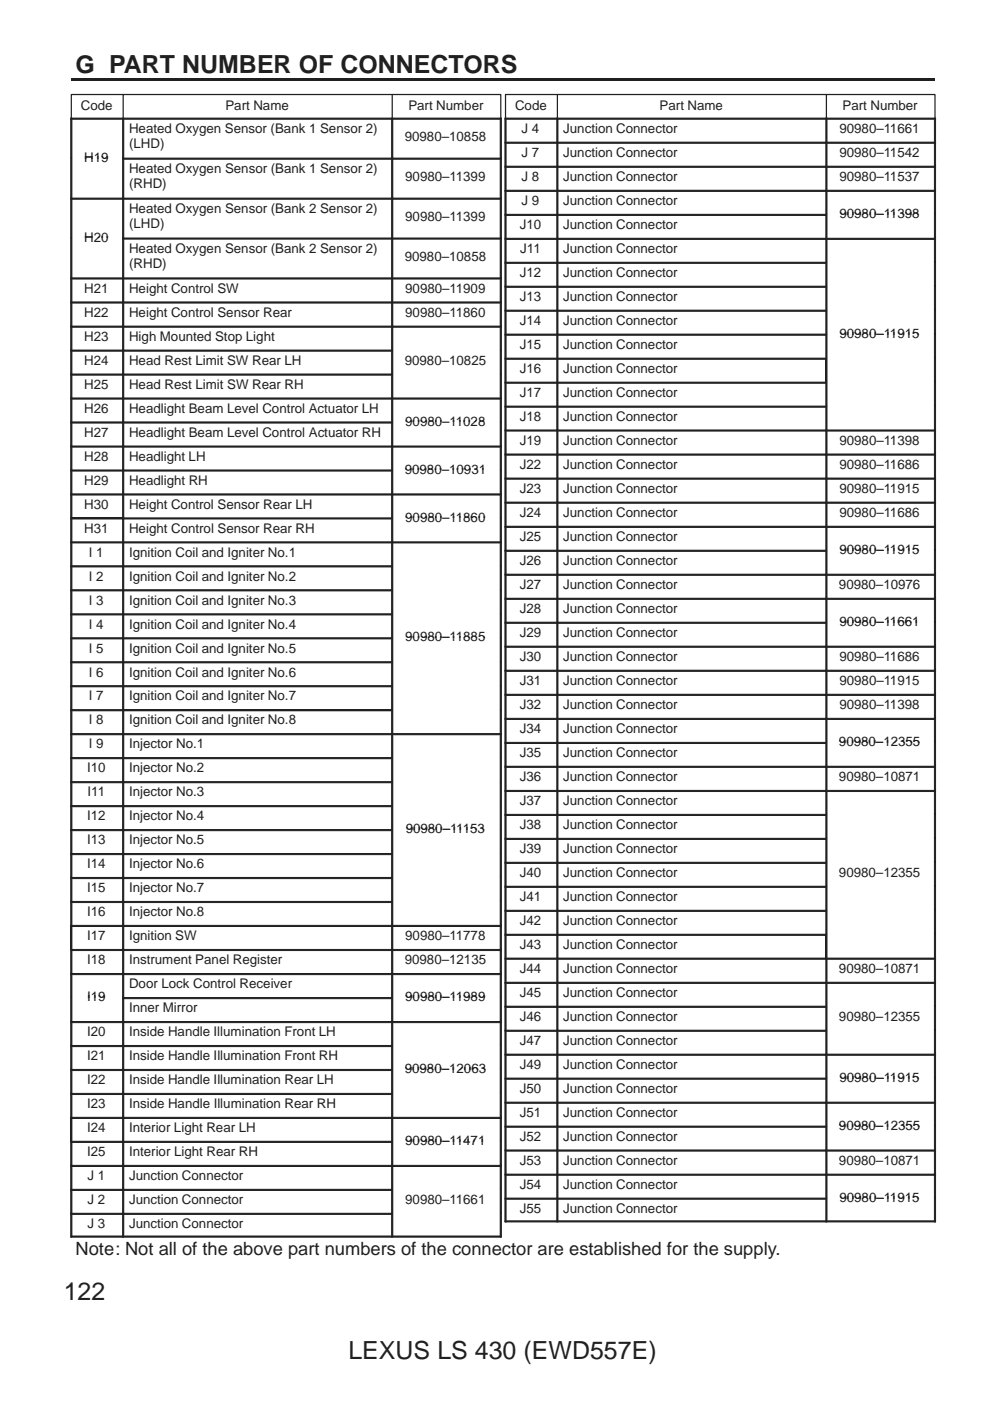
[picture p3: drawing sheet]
<svg xmlns="http://www.w3.org/2000/svg" width="210mm" height="297mm" viewBox="0 0 210 297" stroke-linecap="round" stroke-linejoin="round" font-family="sans-serif">
<defs><g id="words">
<g font-size="5.3" fill="#231f20">
<text x="16" y="15.5">G PART NUMBER OF CONNECTORS</text>
<text x="13.5" y="275.7">122</text>
<text x="73.9" y="288.2">LEXUS LS 430 (EWD557E)</text>
</g>
<text font-size="3.9" fill="#231f20" x="16" y="266.1">Note: Not all of the above part numbers of the connector are established for the supply.</text>
<g font-size="2.8" fill="#231f20">
<text x="17.1" y="23.4">Code</text>
<text x="47.8" y="23.4">Part Name</text>
<text x="86.6" y="23.4">Part Number</text>
<text x="109.2" y="23.4">Code</text>
<text x="139.9" y="23.4">Part Name</text>
<text x="178.6" y="23.4">Part Number</text>
<text x="27.4" y="28.2">Heated Oxygen Sensor (Bank 1 Sensor 2)</text>
<text x="85.8" y="29.9">90980–10858</text>
<text x="110.6" y="28.2">J 4</text>
<text x="119.4" y="28.2">Junction Connector</text>
<text x="178" y="28.2">90980–11661</text>
<text x="17.8" y="34.3">H19</text>
<text x="27.4" y="31.3">(LHD)</text>
<text x="110.6" y="33.3">J 7</text>
<text x="119.4" y="33.3">Junction Connector</text>
<text x="178" y="33.3">90980–11542</text>
<text x="27.4" y="36.7">Heated Oxygen Sensor (Bank 1 Sensor 2)</text>
<text x="27.4" y="39.8">(RHD)</text>
<text x="85.9" y="38.4">90980–11399</text>
<text x="110.6" y="38.4">J 8</text>
<text x="119.4" y="38.4">Junction Connector</text>
<text x="178" y="38.4">90980–11537</text>
<text x="27.4" y="45.1">Heated Oxygen Sensor (Bank 2 Sensor 2)</text>
<text x="85.9" y="46.8">90980–11399</text>
<text x="110.6" y="43.5">J 9</text>
<text x="119.4" y="43.5">Junction Connector</text>
<text x="178" y="46.2">90980–11398</text>
<text x="17.8" y="51.2">H20</text>
<text x="27.4" y="48.3">(LHD)</text>
<text x="27.4" y="53.6">Heated Oxygen Sensor (Bank 2 Sensor 2)</text>
<text x="110.2" y="48.6">J10</text>
<text x="110.3" y="53.7">J11</text>
<text x="119.4" y="48.6">Junction Connector</text>
<text x="119.4" y="53.7">Junction Connector</text>
<text x="27.4" y="56.7">(RHD)</text>
<text x="85.8" y="55.3">90980–10858</text>
<text x="110.2" y="58.7">J12</text>
<text x="119.4" y="58.7">Junction Connector</text>
<text x="17.8" y="62.1">H21</text>
<text x="27.4" y="62.1">Height Control SW</text>
<text x="85.9" y="62.1">90980–11909</text>
<text x="110.2" y="63.8">J13</text>
<text x="119.4" y="63.8">Junction Connector</text>
<text x="17.8" y="67.2">H22</text>
<text x="27.4" y="67.2">Height Control Sensor Rear</text>
<text x="85.9" y="67.2">90980–11860</text>
<text x="110.2" y="68.9">J14</text>
<text x="119.4" y="68.9">Junction Connector</text>
<text x="178" y="71.6">90980–11915</text>
<text x="17.8" y="72.3">H23</text>
<text x="17.8" y="77.4">H24</text>
<text x="27.4" y="72.3">High Mounted Stop Light</text>
<text x="27.4" y="77.4">Head Rest Limit SW Rear LH</text>
<text x="85.8" y="77.4">90980–10825</text>
<text x="110.2" y="74">J15</text>
<text x="119.4" y="74">Junction Connector</text>
<text x="17.8" y="82.4">H25</text>
<text x="27.4" y="82.4">Head Rest Limit SW Rear RH</text>
<text x="110.2" y="79.1">J16</text>
<text x="119.4" y="79.1">Junction Connector</text>
<text x="17.8" y="87.5">H26</text>
<text x="27.4" y="87.5">Headlight Beam Level Control Actuator LH</text>
<text x="110.2" y="84.2">J17</text>
<text x="110.2" y="89.2">J18</text>
<text x="119.4" y="84.2">Junction Connector</text>
<text x="119.4" y="89.2">Junction Connector</text>
<text x="17.8" y="92.6">H27</text>
<text x="27.4" y="92.6">Headlight Beam Level Control Actuator RH</text>
<text x="85.9" y="90.2">90980–11028</text>
<text x="110.2" y="94.3">J19</text>
<text x="119.4" y="94.3">Junction Connector</text>
<text x="178" y="94.3">90980–11398</text>
<text x="17.8" y="97.7">H28</text>
<text x="27.4" y="97.7">Headlight LH</text>
<text x="85.8" y="100.4">90980–10931</text>
<text x="110.2" y="99.4">J22</text>
<text x="119.4" y="99.4">Junction Connector</text>
<text x="178" y="99.4">90980–11686</text>
<text x="17.8" y="102.8">H29</text>
<text x="17.8" y="107.9">H30</text>
<text x="27.4" y="102.8">Headlight RH</text>
<text x="27.4" y="107.9">Height Control Sensor Rear LH</text>
<text x="110.2" y="104.5">J23</text>
<text x="119.4" y="104.5">Junction Connector</text>
<text x="178" y="104.5">90980–11915</text>
<text x="17.8" y="112.9">H31</text>
<text x="27.4" y="112.9">Height Control Sensor Rear RH</text>
<text x="85.9" y="110.6">90980–11860</text>
<text x="110.2" y="109.6">J24</text>
<text x="119.4" y="109.6">Junction Connector</text>
<text x="178" y="109.6">90980–11686</text>
<text x="18.9" y="118">I 1</text>
<text x="27.4" y="118">Ignition Coil and Igniter No.1</text>
<text x="110.2" y="114.7">J25</text>
<text x="110.2" y="119.8">J26</text>
<text x="119.4" y="114.7">Junction Connector</text>
<text x="119.4" y="119.8">Junction Connector</text>
<text x="178" y="117.4">90980–11915</text>
<text x="18.9" y="123.1">I 2</text>
<text x="27.4" y="123.1">Ignition Coil and Igniter No.2</text>
<text x="110.2" y="124.9">J27</text>
<text x="119.4" y="124.9">Junction Connector</text>
<text x="177.9" y="124.9">90980–10976</text>
<text x="18.9" y="128.2">I 3</text>
<text x="27.4" y="128.2">Ignition Coil and Igniter No.3</text>
<text x="110.2" y="130">J28</text>
<text x="119.4" y="130">Junction Connector</text>
<text x="18.9" y="133.3">I 4</text>
<text x="27.4" y="133.3">Ignition Coil and Igniter No.4</text>
<text x="85.9" y="136">90980–11885</text>
<text x="110.2" y="135.1">J29</text>
<text x="119.4" y="135.1">Junction Connector</text>
<text x="178" y="132.7">90980–11661</text>
<text x="18.9" y="138.4">I 5</text>
<text x="18.9" y="143.4">I 6</text>
<text x="27.4" y="138.4">Ignition Coil and Igniter No.5</text>
<text x="27.4" y="143.4">Ignition Coil and Igniter No.6</text>
<text x="110.2" y="140.2">J30</text>
<text x="119.4" y="140.2">Junction Connector</text>
<text x="178" y="140.2">90980–11686</text>
<text x="18.9" y="148.5">I 7</text>
<text x="27.4" y="148.5">Ignition Coil and Igniter No.7</text>
<text x="110.2" y="145.3">J31</text>
<text x="119.4" y="145.3">Junction Connector</text>
<text x="178" y="145.3">90980–11915</text>
<text x="18.9" y="153.6">I 8</text>
<text x="27.4" y="153.6">Ignition Coil and Igniter No.8</text>
<text x="110.2" y="150.4">J32</text>
<text x="110.2" y="155.4">J34</text>
<text x="119.4" y="150.4">Junction Connector</text>
<text x="119.4" y="155.4">Junction Connector</text>
<text x="178" y="150.4">90980–11398</text>
<text x="18.9" y="158.7">I 9</text>
<text x="27.4" y="158.7">Injector No.1</text>
<text x="110.2" y="160.5">J35</text>
<text x="119.4" y="160.5">Junction Connector</text>
<text x="177.9" y="158.2">90980–12355</text>
<text x="18.5" y="163.8">I10</text>
<text x="27.4" y="163.8">Injector No.2</text>
<text x="110.2" y="165.6">J36</text>
<text x="119.4" y="165.6">Junction Connector</text>
<text x="177.9" y="165.6">90980–10871</text>
<text x="18.5" y="173.9">I12</text>
<text x="18.6" y="168.9">I11</text>
<text x="27.4" y="168.9">Injector No.3</text>
<text x="27.4" y="173.9">Injector No.4</text>
<text x="110.2" y="170.7">J37</text>
<text x="119.4" y="170.7">Junction Connector</text>
<text x="18.5" y="179">I13</text>
<text x="27.4" y="179">Injector No.5</text>
<text x="86" y="176.6">90980–11153</text>
<text x="110.2" y="175.8">J38</text>
<text x="119.4" y="175.8">Junction Connector</text>
<text x="18.5" y="184.1">I14</text>
<text x="27.4" y="184.1">Injector No.6</text>
<text x="110.2" y="180.9">J39</text>
<text x="110.2" y="186">J40</text>
<text x="119.4" y="180.9">Junction Connector</text>
<text x="119.4" y="186">Junction Connector</text>
<text x="177.9" y="186">90980–12355</text>
<text x="18.5" y="189.2">I15</text>
<text x="27.4" y="189.2">Injector No.7</text>
<text x="110.2" y="191">J41</text>
<text x="119.4" y="191">Junction Connector</text>
<text x="18.5" y="194.3">I16</text>
<text x="27.4" y="194.3">Injector No.8</text>
<text x="110.2" y="196.1">J42</text>
<text x="119.4" y="196.1">Junction Connector</text>
<text x="18.5" y="199.4">I17</text>
<text x="27.4" y="199.4">Ignition SW</text>
<text x="85.9" y="199.4">90980–11778</text>
<text x="110.2" y="201.2">J43</text>
<text x="119.4" y="201.2">Junction Connector</text>
<text x="18.5" y="204.5">I18</text>
<text x="27.4" y="204.5">Instrument Panel Register</text>
<text x="27.4" y="209.5">Door Lock Control Receiver</text>
<text x="85.8" y="204.5">90980–12135</text>
<text x="110.2" y="206.3">J44</text>
<text x="119.4" y="206.3">Junction Connector</text>
<text x="177.9" y="206.3">90980–10871</text>
<text x="18.5" y="212.3">I19</text>
<text x="27.4" y="214.6">Inner Mirror</text>
<text x="85.9" y="212.3">90980–11989</text>
<text x="110.2" y="211.4">J45</text>
<text x="119.4" y="211.4">Junction Connector</text>
<text x="18.5" y="219.7">I20</text>
<text x="27.4" y="219.7">Inside Handle Illumination Front LH</text>
<text x="110.2" y="216.5">J46</text>
<text x="110.2" y="221.6">J47</text>
<text x="119.4" y="216.5">Junction Connector</text>
<text x="119.4" y="221.6">Junction Connector</text>
<text x="177.9" y="216.5">90980–12355</text>
<text x="18.5" y="224.8">I21</text>
<text x="27.4" y="224.8">Inside Handle Illumination Front RH</text>
<text x="85.8" y="227.5">90980–12063</text>
<text x="110.2" y="226.6">J49</text>
<text x="119.4" y="226.6">Junction Connector</text>
<text x="18.5" y="229.9">I22</text>
<text x="27.4" y="229.9">Inside Handle Illumination Rear LH</text>
<text x="110.2" y="231.7">J50</text>
<text x="119.4" y="231.7">Junction Connector</text>
<text x="178" y="229.4">90980–11915</text>
<text x="18.5" y="235">I23</text>
<text x="27.4" y="235">Inside Handle Illumination Rear RH</text>
<text x="110.2" y="236.8">J51</text>
<text x="119.4" y="236.8">Junction Connector</text>
<text x="177.9" y="239.5">90980–12355</text>
<text x="18.5" y="240">I24</text>
<text x="18.5" y="245.1">I25</text>
<text x="27.4" y="240">Interior Light Rear LH</text>
<text x="27.4" y="245.1">Interior Light Rear RH</text>
<text x="85.9" y="242.8">90980–11471</text>
<text x="110.2" y="241.9">J52</text>
<text x="119.4" y="241.9">Junction Connector</text>
<text x="18.5" y="250.2">J 1</text>
<text x="27.4" y="250.2">Junction Connector</text>
<text x="110.2" y="247">J53</text>
<text x="119.4" y="247">Junction Connector</text>
<text x="177.9" y="247">90980–10871</text>
<text x="18.5" y="255.3">J 2</text>
<text x="27.4" y="255.3">Junction Connector</text>
<text x="85.9" y="255.3">90980–11661</text>
<text x="110.2" y="252.1">J54</text>
<text x="110.2" y="257.2">J55</text>
<text x="119.4" y="252.1">Junction Connector</text>
<text x="119.4" y="257.2">Junction Connector</text>
<text x="178" y="254.8">90980–11915</text>
<text x="18.5" y="260.4">J 3</text>
<text x="27.4" y="260.4">Junction Connector</text>
</g>
</g></defs>
<path d="M15 16.5h183.1v.5h-183.1z" fill-rule="evenodd" fill="#231f20"/>
<path d="M15.1 25v-5h91.1v5M26.1 20v5M83.2 20v5M107.2 25v-5h91v5M118.2 20v5M175.2 20v5" fill="none" stroke="#231f20" stroke-width=".26"/>
<g fill="#231f20" stroke="#231f20" stroke-width=".21">
<path d="M15 25h.2v8.5h-.2z" fill-rule="evenodd"/>
<path d="M15 25h11v.3h-11z" fill-rule="evenodd"/>
<path d="M26 25h.2v8.5h-.2z" fill-rule="evenodd"/>
<path d="M26 25h57v.3h-57z" fill-rule="evenodd"/>
<path d="M83 25h.3v8.5h-.3z" fill-rule="evenodd"/>
<path d="M106.1 25h.2v8.5h-.2z" fill-rule="evenodd"/>
<path d="M83 25h23.3v.3h-23.3z" fill-rule="evenodd"/>
<path d="M15 33.5h.2v8.5h-.2z" fill-rule="evenodd"/>
<path d="M26 33.5h.2v8.5h-.2z" fill-rule="evenodd"/>
<path d="M26 33.5h57v.3h-57z" fill-rule="evenodd"/>
<path d="M83 33.5h.3v8.5h-.3z" fill-rule="evenodd"/>
<path d="M106.1 33.5h.2v8.5h-.2z" fill-rule="evenodd"/>
<path d="M83 33.5h23.3v.3h-23.3z" fill-rule="evenodd"/>
<path d="M15 42h.2v8.4h-.2z" fill-rule="evenodd"/>
<path d="M15 42h11v.2h-11z" fill-rule="evenodd"/>
<path d="M26 42h.2v8.4h-.2z" fill-rule="evenodd"/>
<path d="M26 42h57v.2h-57z" fill-rule="evenodd"/>
<path d="M83 42h.3v8.4h-.3z" fill-rule="evenodd"/>
<path d="M106.1 42h.2v8.4h-.2z" fill-rule="evenodd"/>
<path d="M83 42h23.3v.2h-23.3z" fill-rule="evenodd"/>
<path d="M15 50.5h.2v8.4h-.2z" fill-rule="evenodd"/>
<path d="M26 50.5h.2v8.4h-.2z" fill-rule="evenodd"/>
<path d="M26 50.5h57v.2h-57z" fill-rule="evenodd"/>
<path d="M83 50.5h.3v8.4h-.3z" fill-rule="evenodd"/>
<path d="M106.1 50.5h.2v8.4h-.2z" fill-rule="evenodd"/>
<path d="M83 50.5h23.3v.2h-23.3z" fill-rule="evenodd"/>
<path d="M15 58.9h.2v5.1h-.2z" fill-rule="evenodd"/>
<path d="M15 58.9h11v.3h-11z" fill-rule="evenodd"/>
<path d="M26 58.9h.2v5.1h-.2z" fill-rule="evenodd"/>
<path d="M26 58.9h57v.3h-57z" fill-rule="evenodd"/>
<path d="M83 58.9h.3v5.1h-.3z" fill-rule="evenodd"/>
<path d="M106.1 58.9h.2v5.1h-.2z" fill-rule="evenodd"/>
<path d="M83 58.9h23.3v.3h-23.3z" fill-rule="evenodd"/>
<path d="M15 64h.2v5.1h-.2z" fill-rule="evenodd"/>
<path d="M15 64h11v.3h-11z" fill-rule="evenodd"/>
<path d="M26 64h.2v5.1h-.2z" fill-rule="evenodd"/>
<path d="M26 64h57v.3h-57z" fill-rule="evenodd"/>
<path d="M83 64h.3v5.1h-.3z" fill-rule="evenodd"/>
<path d="M106.1 64h.2v5.1h-.2z" fill-rule="evenodd"/>
<path d="M83 64h23.3v.3h-23.3z" fill-rule="evenodd"/>
<path d="M15 69.1h.2v5.1h-.2z" fill-rule="evenodd"/>
<path d="M15 69.1h11v.3h-11z" fill-rule="evenodd"/>
<path d="M26 69.1h.2v5.1h-.2z" fill-rule="evenodd"/>
<path d="M26 69.1h57v.3h-57z" fill-rule="evenodd"/>
<path d="M83 69.1h.3v5.1h-.3z" fill-rule="evenodd"/>
<path d="M106.1 69.1h.2v5.1h-.2z" fill-rule="evenodd"/>
<path d="M83 69.1h23.3v.3h-23.3z" fill-rule="evenodd"/>
<path d="M15 74.2h.2v5.1h-.2z" fill-rule="evenodd"/>
<path d="M15 74.2h11v.3h-11z" fill-rule="evenodd"/>
<path d="M26 74.2h.2v5.1h-.2z" fill-rule="evenodd"/>
<path d="M26 74.2h57v.3h-57z" fill-rule="evenodd"/>
<path d="M83 74.2h.3v5.1h-.3z" fill-rule="evenodd"/>
<path d="M106.1 74.2h.2v5.1h-.2z" fill-rule="evenodd"/>
<path d="M15 79.3h.2v5.1h-.2z" fill-rule="evenodd"/>
<path d="M15 79.3h11v.2h-11z" fill-rule="evenodd"/>
<path d="M26 79.3h.2v5.1h-.2z" fill-rule="evenodd"/>
<path d="M26 79.3h57v.2h-57z" fill-rule="evenodd"/>
<path d="M83 79.3h.3v5.1h-.3z" fill-rule="evenodd"/>
<path d="M106.1 79.3h.2v5.1h-.2z" fill-rule="evenodd"/>
<path d="M15 84.4h.2v5h-.2z" fill-rule="evenodd"/>
<path d="M15 84.4h11v.2h-11z" fill-rule="evenodd"/>
<path d="M26 84.4h.2v5h-.2z" fill-rule="evenodd"/>
<path d="M26 84.4h57v.2h-57z" fill-rule="evenodd"/>
<path d="M83 84.4h.3v5h-.3z" fill-rule="evenodd"/>
<path d="M106.1 84.4h.2v5h-.2z" fill-rule="evenodd"/>
<path d="M83 84.4h23.3v.2h-23.3z" fill-rule="evenodd"/>
<path d="M15 89.5h.2v5h-.2z" fill-rule="evenodd"/>
<path d="M15 89.5h11v.2h-11z" fill-rule="evenodd"/>
<path d="M26 89.5h.2v5h-.2z" fill-rule="evenodd"/>
<path d="M26 89.5h57v.2h-57z" fill-rule="evenodd"/>
<path d="M83 89.5h.3v5h-.3z" fill-rule="evenodd"/>
<path d="M106.1 89.5h.2v5h-.2z" fill-rule="evenodd"/>
<path d="M15 94.6h.2v5h-.2z" fill-rule="evenodd"/>
<path d="M15 94.6h11v.2h-11z" fill-rule="evenodd"/>
<path d="M26 94.6h.2v5h-.2z" fill-rule="evenodd"/>
<path d="M26 94.6h57v.2h-57z" fill-rule="evenodd"/>
<path d="M83 94.6h.3v5h-.3z" fill-rule="evenodd"/>
<path d="M106.1 94.6h.2v5h-.2z" fill-rule="evenodd"/>
<path d="M83 94.6h23.3v.2h-23.3z" fill-rule="evenodd"/>
<path d="M15 99.6h.2v5.1h-.2z" fill-rule="evenodd"/>
<path d="M15 99.6h11v.3h-11z" fill-rule="evenodd"/>
<path d="M26 99.6h.2v5.1h-.2z" fill-rule="evenodd"/>
<path d="M26 99.6h57v.3h-57z" fill-rule="evenodd"/>
<path d="M83 99.6h.3v5.1h-.3z" fill-rule="evenodd"/>
<path d="M106.1 99.6h.2v5.1h-.2z" fill-rule="evenodd"/>
<path d="M15 104.7h.2v5.1h-.2z" fill-rule="evenodd"/>
<path d="M15 104.7h11v.3h-11z" fill-rule="evenodd"/>
<path d="M26 104.7h.2v5.1h-.2z" fill-rule="evenodd"/>
<path d="M26 104.7h57v.3h-57z" fill-rule="evenodd"/>
<path d="M83 104.7h.3v5.1h-.3z" fill-rule="evenodd"/>
<path d="M106.1 104.7h.2v5.1h-.2z" fill-rule="evenodd"/>
<path d="M83 104.7h23.3v.3h-23.3z" fill-rule="evenodd"/>
<path d="M15 109.8h.2v5.1h-.2z" fill-rule="evenodd"/>
<path d="M26 109.8h.2v5.1h-.2z" fill-rule="evenodd"/>
<path d="M26 109.8h57v.2h-57z" fill-rule="evenodd"/>
<path d="M83 109.8h.3v5.1h-.3z" fill-rule="evenodd"/>
<path d="M106.1 109.8h.2v5.1h-.2z" fill-rule="evenodd"/>
<path d="M15 114.9h.2v5h-.2z" fill-rule="evenodd"/>
<path d="M15 114.9h11v.2h-11z" fill-rule="evenodd"/>
<path d="M26 114.9h.2v5h-.2z" fill-rule="evenodd"/>
<path d="M26 114.9h57v.2h-57z" fill-rule="evenodd"/>
<path d="M83 114.9h.3v5h-.3z" fill-rule="evenodd"/>
<path d="M106.1 114.9h.2v5h-.2z" fill-rule="evenodd"/>
<path d="M83 114.9h23.3v.2h-23.3z" fill-rule="evenodd"/>
<path d="M15 120h.2v5h-.2z" fill-rule="evenodd"/>
<path d="M15 120h11v.2h-11z" fill-rule="evenodd"/>
<path d="M26 120h.2v5h-.2z" fill-rule="evenodd"/>
<path d="M26 120h57v.2h-57z" fill-rule="evenodd"/>
<path d="M83 120h.3v5h-.3z" fill-rule="evenodd"/>
<path d="M106.1 120h.2v5h-.2z" fill-rule="evenodd"/>
<path d="M15 125h.2v5.1h-.2z" fill-rule="evenodd"/>
<path d="M15 125h11v.3h-11z" fill-rule="evenodd"/>
<path d="M26 125h.2v5.1h-.2z" fill-rule="evenodd"/>
<path d="M26 125h57v.3h-57z" fill-rule="evenodd"/>
<path d="M83 125h.3v5.1h-.3z" fill-rule="evenodd"/>
<path d="M106.1 125h.2v5.1h-.2z" fill-rule="evenodd"/>
<path d="M15 130.1h.2v5.1h-.2z" fill-rule="evenodd"/>
<path d="M15 130.1h11v.3h-11z" fill-rule="evenodd"/>
<path d="M26 130.1h.2v5.1h-.2z" fill-rule="evenodd"/>
<path d="M26 130.1h57v.3h-57z" fill-rule="evenodd"/>
<path d="M83 130.1h.3v5.1h-.3z" fill-rule="evenodd"/>
<path d="M106.1 130.1h.2v5.1h-.2z" fill-rule="evenodd"/>
<path d="M15 135.2h.2v5.1h-.2z" fill-rule="evenodd"/>
<path d="M15 135.2h11v.3h-11z" fill-rule="evenodd"/>
<path d="M26 135.2h.2v5.1h-.2z" fill-rule="evenodd"/>
<path d="M26 135.2h57v.3h-57z" fill-rule="evenodd"/>
<path d="M83 135.2h.3v5.1h-.3z" fill-rule="evenodd"/>
<path d="M106.1 135.2h.2v5.1h-.2z" fill-rule="evenodd"/>
<path d="M15 140.3h.2v5.1h-.2z" fill-rule="evenodd"/>
<path d="M15 140.3h11v.2h-11z" fill-rule="evenodd"/>
<path d="M26 140.3h.2v5.1h-.2z" fill-rule="evenodd"/>
<path d="M26 140.3h57v.2h-57z" fill-rule="evenodd"/>
<path d="M83 140.3h.3v5.1h-.3z" fill-rule="evenodd"/>
<path d="M106.1 140.3h.2v5.1h-.2z" fill-rule="evenodd"/>
<path d="M15 145.4h.2v5h-.2z" fill-rule="evenodd"/>
<path d="M15 145.4h11v.2h-11z" fill-rule="evenodd"/>
<path d="M26 145.4h.2v5h-.2z" fill-rule="evenodd"/>
<path d="M26 145.4h57v.2h-57z" fill-rule="evenodd"/>
<path d="M83 145.4h.3v5h-.3z" fill-rule="evenodd"/>
<path d="M106.1 145.4h.2v5h-.2z" fill-rule="evenodd"/>
<path d="M15 150.5h.2v5h-.2z" fill-rule="evenodd"/>
<path d="M15 150.5h11v.2h-11z" fill-rule="evenodd"/>
<path d="M26 150.5h.2v5h-.2z" fill-rule="evenodd"/>
<path d="M83 150.5h.3v5h-.3z" fill-rule="evenodd"/>
<path d="M106.1 150.5h.2v5h-.2z" fill-rule="evenodd"/>
<path d="M15 155.5h.2v5.1h-.2z" fill-rule="evenodd"/>
<path d="M15 155.5h11v.3h-11z" fill-rule="evenodd"/>
<path d="M26 155.5h.2v5.1h-.2z" fill-rule="evenodd"/>
<path d="M26 155.5h57v.3h-57z" fill-rule="evenodd"/>
<path d="M83 155.5h.3v5.1h-.3z" fill-rule="evenodd"/>
<path d="M106.1 155.5h.2v5.1h-.2z" fill-rule="evenodd"/>
<path d="M83 155.5h23.3v.3h-23.3z" fill-rule="evenodd"/>
<path d="M15 160.6h.2v5.1h-.2z" fill-rule="evenodd"/>
<path d="M15 160.6h11v.3h-11z" fill-rule="evenodd"/>
<path d="M26 160.6h.2v5.1h-.2z" fill-rule="evenodd"/>
<path d="M26 160.6h57v.3h-57z" fill-rule="evenodd"/>
<path d="M83 160.6h.3v5.1h-.3z" fill-rule="evenodd"/>
<path d="M106.1 160.6h.2v5.1h-.2z" fill-rule="evenodd"/>
<path d="M15 165.7h.2v5.1h-.2z" fill-rule="evenodd"/>
<path d="M15 165.7h11v.3h-11z" fill-rule="evenodd"/>
<path d="M26 165.7h.2v5.1h-.2z" fill-rule="evenodd"/>
<path d="M26 165.7h57v.3h-57z" fill-rule="evenodd"/>
<path d="M83 165.7h.3v5.1h-.3z" fill-rule="evenodd"/>
<path d="M106.1 165.7h.2v5.1h-.2z" fill-rule="evenodd"/>
<path d="M15 170.8h.2v5.1h-.2z" fill-rule="evenodd"/>
<path d="M15 170.8h11v.2h-11z" fill-rule="evenodd"/>
<path d="M26 170.8h.2v5.1h-.2z" fill-rule="evenodd"/>
<path d="M26 170.8h57v.2h-57z" fill-rule="evenodd"/>
<path d="M83 170.8h.3v5.1h-.3z" fill-rule="evenodd"/>
<path d="M106.1 170.8h.2v5.1h-.2z" fill-rule="evenodd"/>
<path d="M15 175.9h.2v5h-.2z" fill-rule="evenodd"/>
<path d="M15 175.9h11v.2h-11z" fill-rule="evenodd"/>
<path d="M26 175.9h.2v5h-.2z" fill-rule="evenodd"/>
<path d="M26 175.9h57v.2h-57z" fill-rule="evenodd"/>
<path d="M83 175.9h.3v5h-.3z" fill-rule="evenodd"/>
<path d="M106.1 175.9h.2v5h-.2z" fill-rule="evenodd"/>
<path d="M15 181h.2v5h-.2z" fill-rule="evenodd"/>
<path d="M15 181h11v.2h-11z" fill-rule="evenodd"/>
<path d="M26 181h.2v5h-.2z" fill-rule="evenodd"/>
<path d="M26 181h57v.2h-57z" fill-rule="evenodd"/>
<path d="M83 181h.3v5h-.3z" fill-rule="evenodd"/>
<path d="M106.1 181h.2v5h-.2z" fill-rule="evenodd"/>
<path d="M15 186h.2v5.1h-.2z" fill-rule="evenodd"/>
<path d="M15 186h11v.3h-11z" fill-rule="evenodd"/>
<path d="M26 186h.2v5.1h-.2z" fill-rule="evenodd"/>
<path d="M26 186h57v.3h-57z" fill-rule="evenodd"/>
<path d="M83 186h.3v5.1h-.3z" fill-rule="evenodd"/>
<path d="M106.1 186h.2v5.1h-.2z" fill-rule="evenodd"/>
<path d="M15 191.1h.2v5.1h-.2z" fill-rule="evenodd"/>
<path d="M15 191.1h11v.3h-11z" fill-rule="evenodd"/>
<path d="M26 191.1h.2v5.1h-.2z" fill-rule="evenodd"/>
<path d="M26 191.1h57v.3h-57z" fill-rule="evenodd"/>
<path d="M83 191.1h.3v5.1h-.3z" fill-rule="evenodd"/>
<path d="M106.1 191.1h.2v5.1h-.2z" fill-rule="evenodd"/>
<path d="M15 196.2h11v.2h-11z" fill-rule="evenodd"/>
<path d="M26 196.2h.2v5.1h-.2z" fill-rule="evenodd"/>
<path d="M26 196.2h57v.2h-57z" fill-rule="evenodd"/>
<path d="M83 196.2h.3v5.1h-.3z" fill-rule="evenodd"/>
<path d="M106.1 196.2h.2v5.1h-.2z" fill-rule="evenodd"/>
<path d="M83 196.2h23.3v.2h-23.3z" fill-rule="evenodd"/>
<path d="M15 201.3h.2v5.1h-.2z" fill-rule="evenodd"/>
<path d="M15 201.3h11v.2h-11z" fill-rule="evenodd"/>
<path d="M26 201.3h.2v5.1h-.2z" fill-rule="evenodd"/>
<path d="M26 201.3h57v.2h-57z" fill-rule="evenodd"/>
<path d="M83 201.3h.3v5.1h-.3z" fill-rule="evenodd"/>
<path d="M106.1 201.3h.2v5.1h-.2z" fill-rule="evenodd"/>
<path d="M83 201.3h23.3v.2h-23.3z" fill-rule="evenodd"/>
<path d="M15 206.4h.2v5.1h-.2z" fill-rule="evenodd"/>
<path d="M15 206.4h11v.2h-11z" fill-rule="evenodd"/>
<path d="M26 206.4h.2v5.1h-.2z" fill-rule="evenodd"/>
<path d="M26 206.4h57v.2h-57z" fill-rule="evenodd"/>
<path d="M83 206.4h.3v5.1h-.3z" fill-rule="evenodd"/>
<path d="M106.1 206.4h.2v5.1h-.2z" fill-rule="evenodd"/>
<path d="M83 206.4h23.3v.2h-23.3z" fill-rule="evenodd"/>
<path d="M15 211.5h.2v5h-.2z" fill-rule="evenodd"/>
<path d="M26 211.5h.2v5h-.2z" fill-rule="evenodd"/>
<path d="M26 211.5h57v.2h-57z" fill-rule="evenodd"/>
<path d="M83 211.5h.3v5h-.3z" fill-rule="evenodd"/>
<path d="M106.1 211.5h.2v5h-.2z" fill-rule="evenodd"/>
<path d="M15 216.6h.2v5h-.2z" fill-rule="evenodd"/>
<path d="M15 216.6h11v.2h-11z" fill-rule="evenodd"/>
<path d="M26 216.6h.2v5h-.2z" fill-rule="evenodd"/>
<path d="M26 216.6h57v.2h-57z" fill-rule="evenodd"/>
<path d="M83 216.6h.3v5h-.3z" fill-rule="evenodd"/>
<path d="M106.1 216.6h.2v5h-.2z" fill-rule="evenodd"/>
<path d="M83 216.6h23.3v.2h-23.3z" fill-rule="evenodd"/>
<path d="M15 221.7h.2v5h-.2z" fill-rule="evenodd"/>
<path d="M15 221.7h11v.2h-11z" fill-rule="evenodd"/>
<path d="M26 221.7h.2v5h-.2z" fill-rule="evenodd"/>
<path d="M26 221.7h57v.2h-57z" fill-rule="evenodd"/>
<path d="M83 221.7h.3v5h-.3z" fill-rule="evenodd"/>
<path d="M106.1 221.7h.2v5h-.2z" fill-rule="evenodd"/>
<path d="M15 226.7h.2v5.1h-.2z" fill-rule="evenodd"/>
<path d="M15 226.7h11v.3h-11z" fill-rule="evenodd"/>
<path d="M26 226.7h.2v5.1h-.2z" fill-rule="evenodd"/>
<path d="M26 226.7h57v.3h-57z" fill-rule="evenodd"/>
<path d="M83 226.7h.3v5.1h-.3z" fill-rule="evenodd"/>
<path d="M106.1 226.7h.2v5.1h-.2z" fill-rule="evenodd"/>
<path d="M15 231.8h.2v5.1h-.2z" fill-rule="evenodd"/>
<path d="M15 231.8h11v.3h-11z" fill-rule="evenodd"/>
<path d="M26 231.8h.2v5.1h-.2z" fill-rule="evenodd"/>
<path d="M26 231.8h57v.3h-57z" fill-rule="evenodd"/>
<path d="M83 231.8h.3v5.1h-.3z" fill-rule="evenodd"/>
<path d="M106.1 231.8h.2v5.1h-.2z" fill-rule="evenodd"/>
<path d="M15 236.9h11v.2h-11z" fill-rule="evenodd"/>
<path d="M26 236.9h.2v5.1h-.2z" fill-rule="evenodd"/>
<path d="M26 236.9h57v.2h-57z" fill-rule="evenodd"/>
<path d="M83 236.9h.3v5.1h-.3z" fill-rule="evenodd"/>
<path d="M106.1 236.9h.2v5.1h-.2z" fill-rule="evenodd"/>
<path d="M83 236.9h23.3v.2h-23.3z" fill-rule="evenodd"/>
<path d="M15 242h.2v5h-.2z" fill-rule="evenodd"/>
<path d="M15 242h11v.2h-11z" fill-rule="evenodd"/>
<path d="M26 242h.2v5h-.2z" fill-rule="evenodd"/>
<path d="M26 242h57v.2h-57z" fill-rule="evenodd"/>
<path d="M83 242h.3v5h-.3z" fill-rule="evenodd"/>
<path d="M106.1 242h.2v5h-.2z" fill-rule="evenodd"/>
<path d="M15 247.1h.2v5h-.2z" fill-rule="evenodd"/>
<path d="M15 247.1h11v.2h-11z" fill-rule="evenodd"/>
<path d="M26 247.1h.2v5h-.2z" fill-rule="evenodd"/>
<path d="M26 247.1h57v.2h-57z" fill-rule="evenodd"/>
<path d="M83 247.1h.3v5h-.3z" fill-rule="evenodd"/>
<path d="M106.1 247.1h.2v5h-.2z" fill-rule="evenodd"/>
<path d="M83 247.1h23.3v.2h-23.3z" fill-rule="evenodd"/>
<path d="M15 252.2h.2v5h-.2z" fill-rule="evenodd"/>
<path d="M15 252.2h11v.2h-11z" fill-rule="evenodd"/>
<path d="M26 252.2h.2v5h-.2z" fill-rule="evenodd"/>
<path d="M26 252.2h57v.2h-57z" fill-rule="evenodd"/>
<path d="M83 252.2h.3v5h-.3z" fill-rule="evenodd"/>
<path d="M106.1 252.2h.2v5h-.2z" fill-rule="evenodd"/>
<path d="M15 257.2h.2v5.1h-.2z" fill-rule="evenodd"/>
<path d="M15 257.2h11v.3h-11z" fill-rule="evenodd"/>
<path d="M15 262.1h11v.2h-11z" fill-rule="evenodd"/>
<path d="M26 257.2h.2v5.1h-.2z" fill-rule="evenodd"/>
<path d="M26 257.2h57v.3h-57z" fill-rule="evenodd"/>
<path d="M26 262.1h57v.2h-57z" fill-rule="evenodd"/>
<path d="M83 257.2h.3v5.1h-.3z" fill-rule="evenodd"/>
<path d="M106.1 257.2h.2v5.1h-.2z" fill-rule="evenodd"/>
<path d="M83 262.1h23.3v.2h-23.3z" fill-rule="evenodd"/>
<path d="M107.1 25h.2v5.1h-.2z" fill-rule="evenodd"/>
<path d="M107.1 25h10.9v.3h-10.9z" fill-rule="evenodd"/>
<path d="M118.1 25h.2v5.1h-.2z" fill-rule="evenodd"/>
<path d="M118.1 25h57v.3h-57z" fill-rule="evenodd"/>
<path d="M175.1 25h.2v5.1h-.2z" fill-rule="evenodd"/>
<path d="M198.1 25h.3v5.1h-.3z" fill-rule="evenodd"/>
<path d="M175.1 25h23.3v.3h-23.3z" fill-rule="evenodd"/>
<path d="M107.1 30.1h.2v5.1h-.2z" fill-rule="evenodd"/>
<path d="M107.1 30.1h10.9v.3h-10.9z" fill-rule="evenodd"/>
<path d="M118.1 30.1h.2v5.1h-.2z" fill-rule="evenodd"/>
<path d="M118.1 30.1h57v.3h-57z" fill-rule="evenodd"/>
<path d="M175.1 30.1h.2v5.1h-.2z" fill-rule="evenodd"/>
<path d="M198.1 30.1h.3v5.1h-.3z" fill-rule="evenodd"/>
<path d="M175.1 30.1h23.3v.3h-23.3z" fill-rule="evenodd"/>
<path d="M107.1 35.2h.2v5.1h-.2z" fill-rule="evenodd"/>
<path d="M107.1 35.2h10.9v.3h-10.9z" fill-rule="evenodd"/>
<path d="M118.1 35.2h.2v5.1h-.2z" fill-rule="evenodd"/>
<path d="M118.1 35.2h57v.3h-57z" fill-rule="evenodd"/>
<path d="M175.1 35.2h.2v5.1h-.2z" fill-rule="evenodd"/>
<path d="M198.1 35.2h.3v5.1h-.3z" fill-rule="evenodd"/>
<path d="M175.1 35.2h23.3v.3h-23.3z" fill-rule="evenodd"/>
<path d="M107.1 40.3h.2v5.1h-.2z" fill-rule="evenodd"/>
<path d="M107.1 40.3h10.9v.3h-10.9z" fill-rule="evenodd"/>
<path d="M118.1 40.3h.2v5.1h-.2z" fill-rule="evenodd"/>
<path d="M118.1 40.3h57v.3h-57z" fill-rule="evenodd"/>
<path d="M175.1 40.3h.2v5.1h-.2z" fill-rule="evenodd"/>
<path d="M198.1 40.3h.3v5.1h-.3z" fill-rule="evenodd"/>
<path d="M175.1 40.3h23.3v.3h-23.3z" fill-rule="evenodd"/>
<path d="M107.1 45.4h.2v5.1h-.2z" fill-rule="evenodd"/>
<path d="M107.1 45.4h10.9v.3h-10.9z" fill-rule="evenodd"/>
<path d="M118.1 45.4h.2v5.1h-.2z" fill-rule="evenodd"/>
<path d="M118.1 45.4h57v.3h-57z" fill-rule="evenodd"/>
<path d="M175.1 45.4h.2v5.1h-.2z" fill-rule="evenodd"/>
<path d="M198.1 45.4h.3v5.1h-.3z" fill-rule="evenodd"/>
<path d="M107.1 50.5h.2v5.1h-.2z" fill-rule="evenodd"/>
<path d="M107.1 50.5h10.9v.3h-10.9z" fill-rule="evenodd"/>
<path d="M118.1 50.5h.2v5.1h-.2z" fill-rule="evenodd"/>
<path d="M118.1 50.5h57v.3h-57z" fill-rule="evenodd"/>
<path d="M175.1 50.5h.2v5.1h-.2z" fill-rule="evenodd"/>
<path d="M198.1 50.5h.3v5.1h-.3z" fill-rule="evenodd"/>
<path d="M175.1 50.5h23.3v.3h-23.3z" fill-rule="evenodd"/>
<path d="M107.1 55.6h.2v5.1h-.2z" fill-rule="evenodd"/>
<path d="M107.1 55.6h10.9v.2h-10.9z" fill-rule="evenodd"/>
<path d="M118.1 55.6h.2v5.1h-.2z" fill-rule="evenodd"/>
<path d="M118.1 55.6h57v.2h-57z" fill-rule="evenodd"/>
<path d="M175.1 55.6h.2v5.1h-.2z" fill-rule="evenodd"/>
<path d="M198.1 55.6h.3v5.1h-.3z" fill-rule="evenodd"/>
<path d="M107.1 60.7h.2v5h-.2z" fill-rule="evenodd"/>
<path d="M107.1 60.7h10.9v.2h-10.9z" fill-rule="evenodd"/>
<path d="M118.1 60.7h.2v5h-.2z" fill-rule="evenodd"/>
<path d="M118.1 60.7h57v.2h-57z" fill-rule="evenodd"/>
<path d="M175.1 60.7h.2v5h-.2z" fill-rule="evenodd"/>
<path d="M198.1 60.7h.3v5h-.3z" fill-rule="evenodd"/>
<path d="M107.1 65.8h.2v5h-.2z" fill-rule="evenodd"/>
<path d="M107.1 65.8h10.9v.2h-10.9z" fill-rule="evenodd"/>
<path d="M118.1 65.8h.2v5h-.2z" fill-rule="evenodd"/>
<path d="M118.1 65.8h57v.2h-57z" fill-rule="evenodd"/>
<path d="M175.1 65.8h.2v5h-.2z" fill-rule="evenodd"/>
<path d="M198.1 65.8h.3v5h-.3z" fill-rule="evenodd"/>
<path d="M107.1 70.8h.2v5.1h-.2z" fill-rule="evenodd"/>
<path d="M107.1 70.8h10.9v.3h-10.9z" fill-rule="evenodd"/>
<path d="M118.1 70.8h.2v5.1h-.2z" fill-rule="evenodd"/>
<path d="M118.1 70.8h57v.3h-57z" fill-rule="evenodd"/>
<path d="M175.1 70.8h.2v5.1h-.2z" fill-rule="evenodd"/>
<path d="M198.1 70.8h.3v5.1h-.3z" fill-rule="evenodd"/>
<path d="M107.1 75.9h.2v5.1h-.2z" fill-rule="evenodd"/>
<path d="M107.1 75.9h10.9v.3h-10.9z" fill-rule="evenodd"/>
<path d="M118.1 75.9h.2v5.1h-.2z" fill-rule="evenodd"/>
<path d="M118.1 75.9h57v.3h-57z" fill-rule="evenodd"/>
<path d="M198.1 75.9h.3v5.1h-.3z" fill-rule="evenodd"/>
<path d="M107.1 81h.2v5.1h-.2z" fill-rule="evenodd"/>
<path d="M107.1 81h10.9v.3h-10.9z" fill-rule="evenodd"/>
<path d="M118.1 81h.2v5.1h-.2z" fill-rule="evenodd"/>
<path d="M118.1 81h57v.3h-57z" fill-rule="evenodd"/>
<path d="M175.1 81h.2v5.1h-.2z" fill-rule="evenodd"/>
<path d="M198.1 81h.3v5.1h-.3z" fill-rule="evenodd"/>
<path d="M107.1 86.1h.2v5h-.2z" fill-rule="evenodd"/>
<path d="M107.1 86.1h10.9v.2h-10.9z" fill-rule="evenodd"/>
<path d="M118.1 86.1h.2v5h-.2z" fill-rule="evenodd"/>
<path d="M118.1 86.1h57v.2h-57z" fill-rule="evenodd"/>
<path d="M175.1 86.1h.2v5h-.2z" fill-rule="evenodd"/>
<path d="M198.1 86.1h.3v5h-.3z" fill-rule="evenodd"/>
<path d="M107.1 91.2h.2v5h-.2z" fill-rule="evenodd"/>
<path d="M107.1 91.2h10.9v.2h-10.9z" fill-rule="evenodd"/>
<path d="M118.1 91.2h.2v5h-.2z" fill-rule="evenodd"/>
<path d="M118.1 91.2h57v.2h-57z" fill-rule="evenodd"/>
<path d="M175.1 91.2h.2v5h-.2z" fill-rule="evenodd"/>
<path d="M198.1 91.2h.3v5h-.3z" fill-rule="evenodd"/>
<path d="M175.1 91.2h23.3v.2h-23.3z" fill-rule="evenodd"/>
<path d="M107.1 96.3h.2v5h-.2z" fill-rule="evenodd"/>
<path d="M107.1 96.3h10.9v.2h-10.9z" fill-rule="evenodd"/>
<path d="M118.1 96.3h.2v5h-.2z" fill-rule="evenodd"/>
<path d="M118.1 96.3h57v.2h-57z" fill-rule="evenodd"/>
<path d="M175.1 96.3h.2v5h-.2z" fill-rule="evenodd"/>
<path d="M198.1 96.3h.3v5h-.3z" fill-rule="evenodd"/>
<path d="M175.1 96.3h23.3v.2h-23.3z" fill-rule="evenodd"/>
<path d="M107.1 101.4h.2v5h-.2z" fill-rule="evenodd"/>
<path d="M107.1 101.4h10.9v.2h-10.9z" fill-rule="evenodd"/>
<path d="M118.1 101.4h.2v5h-.2z" fill-rule="evenodd"/>
<path d="M118.1 101.4h57v.2h-57z" fill-rule="evenodd"/>
<path d="M175.1 101.4h.2v5h-.2z" fill-rule="evenodd"/>
<path d="M198.1 101.4h.3v5h-.3z" fill-rule="evenodd"/>
<path d="M175.1 101.4h23.3v.2h-23.3z" fill-rule="evenodd"/>
<path d="M107.1 106.5h.2v5.1h-.2z" fill-rule="evenodd"/>
<path d="M107.1 106.5h10.9v.2h-10.9z" fill-rule="evenodd"/>
<path d="M118.1 106.5h.2v5.1h-.2z" fill-rule="evenodd"/>
<path d="M118.1 106.5h57v.2h-57z" fill-rule="evenodd"/>
<path d="M175.1 106.5h.2v5.1h-.2z" fill-rule="evenodd"/>
<path d="M198.1 106.5h.3v5.1h-.3z" fill-rule="evenodd"/>
<path d="M175.1 106.5h23.3v.2h-23.3z" fill-rule="evenodd"/>
<path d="M107.1 111.6h.2v5h-.2z" fill-rule="evenodd"/>
<path d="M107.1 111.6h10.9v.2h-10.9z" fill-rule="evenodd"/>
<path d="M118.1 111.6h.2v5h-.2z" fill-rule="evenodd"/>
<path d="M118.1 111.6h57v.2h-57z" fill-rule="evenodd"/>
<path d="M175.1 111.6h.2v5h-.2z" fill-rule="evenodd"/>
<path d="M198.1 111.6h.3v5h-.3z" fill-rule="evenodd"/>
<path d="M175.1 111.6h23.3v.2h-23.3z" fill-rule="evenodd"/>
<path d="M107.1 116.7h.2v5h-.2z" fill-rule="evenodd"/>
<path d="M107.1 116.7h10.9v.2h-10.9z" fill-rule="evenodd"/>
<path d="M118.1 116.7h.2v5h-.2z" fill-rule="evenodd"/>
<path d="M118.1 116.7h57v.2h-57z" fill-rule="evenodd"/>
<path d="M175.1 116.7h.2v5h-.2z" fill-rule="evenodd"/>
<path d="M198.1 116.7h.3v5h-.3z" fill-rule="evenodd"/>
<path d="M107.1 121.7h.2v5.1h-.2z" fill-rule="evenodd"/>
<path d="M107.1 121.7h10.9v.3h-10.9z" fill-rule="evenodd"/>
<path d="M118.1 121.7h.2v5.1h-.2z" fill-rule="evenodd"/>
<path d="M118.1 121.7h57v.3h-57z" fill-rule="evenodd"/>
<path d="M175.1 121.7h.2v5.1h-.2z" fill-rule="evenodd"/>
<path d="M198.1 121.7h.3v5.1h-.3z" fill-rule="evenodd"/>
<path d="M175.1 121.7h23.3v.3h-23.3z" fill-rule="evenodd"/>
<path d="M107.1 126.8h.2v5.1h-.2z" fill-rule="evenodd"/>
<path d="M107.1 126.8h10.9v.3h-10.9z" fill-rule="evenodd"/>
<path d="M118.1 126.8h.2v5.1h-.2z" fill-rule="evenodd"/>
<path d="M118.1 126.8h57v.3h-57z" fill-rule="evenodd"/>
<path d="M175.1 126.8h.2v5.1h-.2z" fill-rule="evenodd"/>
<path d="M198.1 126.8h.3v5.1h-.3z" fill-rule="evenodd"/>
<path d="M175.1 126.8h23.3v.3h-23.3z" fill-rule="evenodd"/>
<path d="M107.1 131.9h.2v5.1h-.2z" fill-rule="evenodd"/>
<path d="M107.1 131.9h10.9v.3h-10.9z" fill-rule="evenodd"/>
<path d="M118.1 131.9h.2v5.1h-.2z" fill-rule="evenodd"/>
<path d="M118.1 131.9h57v.3h-57z" fill-rule="evenodd"/>
<path d="M175.1 131.9h.2v5.1h-.2z" fill-rule="evenodd"/>
<path d="M198.1 131.9h.3v5.1h-.3z" fill-rule="evenodd"/>
<path d="M107.1 137h.2v5.1h-.2z" fill-rule="evenodd"/>
<path d="M107.1 137h10.9v.2h-10.9z" fill-rule="evenodd"/>
<path d="M118.1 137h.2v5.1h-.2z" fill-rule="evenodd"/>
<path d="M118.1 137h57v.2h-57z" fill-rule="evenodd"/>
<path d="M175.1 137h.2v5.1h-.2z" fill-rule="evenodd"/>
<path d="M198.1 137h.3v5.1h-.3z" fill-rule="evenodd"/>
<path d="M175.1 137h23.3v.2h-23.3z" fill-rule="evenodd"/>
<path d="M107.1 142.1h.2v5.1h-.2z" fill-rule="evenodd"/>
<path d="M107.1 142.1h10.9v.2h-10.9z" fill-rule="evenodd"/>
<path d="M118.1 142.1h.2v5.1h-.2z" fill-rule="evenodd"/>
<path d="M118.1 142.1h57v.2h-57z" fill-rule="evenodd"/>
<path d="M175.1 142.1h.2v5.1h-.2z" fill-rule="evenodd"/>
<path d="M198.1 142.1h.3v5.1h-.3z" fill-rule="evenodd"/>
<path d="M175.1 142.1h23.3v.2h-23.3z" fill-rule="evenodd"/>
<path d="M107.1 147.2h.2v5.1h-.2z" fill-rule="evenodd"/>
<path d="M107.1 147.2h10.9v.2h-10.9z" fill-rule="evenodd"/>
<path d="M118.1 147.2h.2v5.1h-.2z" fill-rule="evenodd"/>
<path d="M118.1 147.2h57v.2h-57z" fill-rule="evenodd"/>
<path d="M175.1 147.2h.2v5.1h-.2z" fill-rule="evenodd"/>
<path d="M198.1 147.2h.3v5.1h-.3z" fill-rule="evenodd"/>
<path d="M175.1 147.2h23.3v.2h-23.3z" fill-rule="evenodd"/>
<path d="M107.1 152.3h.2v5.1h-.2z" fill-rule="evenodd"/>
<path d="M107.1 152.3h10.9v.2h-10.9z" fill-rule="evenodd"/>
<path d="M118.1 152.3h.2v5.1h-.2z" fill-rule="evenodd"/>
<path d="M118.1 152.3h57v.2h-57z" fill-rule="evenodd"/>
<path d="M175.1 152.3h.2v5.1h-.2z" fill-rule="evenodd"/>
<path d="M198.1 152.3h.3v5.1h-.3z" fill-rule="evenodd"/>
<path d="M175.1 152.3h23.3v.2h-23.3z" fill-rule="evenodd"/>
<path d="M107.1 157.4h.2v5h-.2z" fill-rule="evenodd"/>
<path d="M107.1 157.4h10.9v.2h-10.9z" fill-rule="evenodd"/>
<path d="M118.1 157.4h.2v5h-.2z" fill-rule="evenodd"/>
<path d="M118.1 157.4h57v.2h-57z" fill-rule="evenodd"/>
<path d="M175.1 157.4h.2v5h-.2z" fill-rule="evenodd"/>
<path d="M198.1 157.4h.3v5h-.3z" fill-rule="evenodd"/>
<path d="M107.1 162.5h.2v5h-.2z" fill-rule="evenodd"/>
<path d="M107.1 162.5h10.9v.2h-10.9z" fill-rule="evenodd"/>
<path d="M118.1 162.5h.2v5h-.2z" fill-rule="evenodd"/>
<path d="M118.1 162.5h57v.2h-57z" fill-rule="evenodd"/>
<path d="M175.1 162.5h.2v5h-.2z" fill-rule="evenodd"/>
<path d="M198.1 162.5h.3v5h-.3z" fill-rule="evenodd"/>
<path d="M175.1 162.5h23.3v.2h-23.3z" fill-rule="evenodd"/>
<path d="M107.1 167.6h.2v5h-.2z" fill-rule="evenodd"/>
<path d="M107.1 167.6h10.9v.2h-10.9z" fill-rule="evenodd"/>
<path d="M118.1 167.6h.2v5h-.2z" fill-rule="evenodd"/>
<path d="M118.1 167.6h57v.2h-57z" fill-rule="evenodd"/>
<path d="M175.1 167.6h.2v5h-.2z" fill-rule="evenodd"/>
<path d="M198.1 167.6h.3v5h-.3z" fill-rule="evenodd"/>
<path d="M175.1 167.6h23.3v.2h-23.3z" fill-rule="evenodd"/>
<path d="M107.1 172.7h.2v5h-.2z" fill-rule="evenodd"/>
<path d="M107.1 172.7h10.9v.2h-10.9z" fill-rule="evenodd"/>
<path d="M118.1 172.7h.2v5h-.2z" fill-rule="evenodd"/>
<path d="M118.1 172.7h57v.2h-57z" fill-rule="evenodd"/>
<path d="M175.1 172.7h.2v5h-.2z" fill-rule="evenodd"/>
<path d="M198.1 172.7h.3v5h-.3z" fill-rule="evenodd"/>
<path d="M107.1 177.7h.2v5.1h-.2z" fill-rule="evenodd"/>
<path d="M107.1 177.7h10.9v.3h-10.9z" fill-rule="evenodd"/>
<path d="M118.1 177.7h.2v5.1h-.2z" fill-rule="evenodd"/>
<path d="M118.1 177.7h57v.3h-57z" fill-rule="evenodd"/>
<path d="M175.1 177.7h.2v5.1h-.2z" fill-rule="evenodd"/>
<path d="M198.1 177.7h.3v5.1h-.3z" fill-rule="evenodd"/>
<path d="M107.1 182.8h.2v5.1h-.2z" fill-rule="evenodd"/>
<path d="M107.1 182.8h10.9v.3h-10.9z" fill-rule="evenodd"/>
<path d="M118.1 182.8h.2v5.1h-.2z" fill-rule="evenodd"/>
<path d="M118.1 182.8h57v.3h-57z" fill-rule="evenodd"/>
<path d="M175.1 182.8h.2v5.1h-.2z" fill-rule="evenodd"/>
<path d="M198.1 182.8h.3v5.1h-.3z" fill-rule="evenodd"/>
<path d="M107.1 187.9h.2v5.1h-.2z" fill-rule="evenodd"/>
<path d="M107.1 187.9h10.9v.2h-10.9z" fill-rule="evenodd"/>
<path d="M118.1 187.9h.2v5.1h-.2z" fill-rule="evenodd"/>
<path d="M118.1 187.9h57v.2h-57z" fill-rule="evenodd"/>
<path d="M175.1 187.9h.2v5.1h-.2z" fill-rule="evenodd"/>
<path d="M198.1 187.9h.3v5.1h-.3z" fill-rule="evenodd"/>
<path d="M107.1 193h.2v5h-.2z" fill-rule="evenodd"/>
<path d="M107.1 193h10.9v.2h-10.9z" fill-rule="evenodd"/>
<path d="M118.1 193h.2v5h-.2z" fill-rule="evenodd"/>
<path d="M118.1 193h57v.2h-57z" fill-rule="evenodd"/>
<path d="M175.1 193h.2v5h-.2z" fill-rule="evenodd"/>
<path d="M198.1 193h.3v5h-.3z" fill-rule="evenodd"/>
<path d="M107.1 198.1h.2v5h-.2z" fill-rule="evenodd"/>
<path d="M107.1 198.1h10.9v.2h-10.9z" fill-rule="evenodd"/>
<path d="M118.1 198.1h.2v5h-.2z" fill-rule="evenodd"/>
<path d="M118.1 198.1h57v.2h-57z" fill-rule="evenodd"/>
<path d="M198.1 198.1h.3v5h-.3z" fill-rule="evenodd"/>
<path d="M107.1 203.1h.2v5.1h-.2z" fill-rule="evenodd"/>
<path d="M107.1 203.1h10.9v.3h-10.9z" fill-rule="evenodd"/>
<path d="M118.1 203.1h.2v5.1h-.2z" fill-rule="evenodd"/>
<path d="M118.1 203.1h57v.3h-57z" fill-rule="evenodd"/>
<path d="M175.1 203.1h.2v5.1h-.2z" fill-rule="evenodd"/>
<path d="M198.1 203.1h.3v5.1h-.3z" fill-rule="evenodd"/>
<path d="M175.1 203.1h23.3v.3h-23.3z" fill-rule="evenodd"/>
<path d="M107.1 208.3h.2v5h-.2z" fill-rule="evenodd"/>
<path d="M107.1 208.3h10.9v.2h-10.9z" fill-rule="evenodd"/>
<path d="M118.1 208.3h.2v5h-.2z" fill-rule="evenodd"/>
<path d="M118.1 208.3h57v.2h-57z" fill-rule="evenodd"/>
<path d="M175.1 208.3h.2v5h-.2z" fill-rule="evenodd"/>
<path d="M198.1 208.3h.3v5h-.3z" fill-rule="evenodd"/>
<path d="M175.1 208.3h23.3v.2h-23.3z" fill-rule="evenodd"/>
<path d="M107.1 213.3h.2v5.1h-.2z" fill-rule="evenodd"/>
<path d="M107.1 213.3h10.9v.3h-10.9z" fill-rule="evenodd"/>
<path d="M118.1 213.3h.2v5.1h-.2z" fill-rule="evenodd"/>
<path d="M118.1 213.3h57v.3h-57z" fill-rule="evenodd"/>
<path d="M175.1 213.3h.2v5.1h-.2z" fill-rule="evenodd"/>
<path d="M198.1 213.3h.3v5.1h-.3z" fill-rule="evenodd"/>
<path d="M107.1 218.4h.2v5.1h-.2z" fill-rule="evenodd"/>
<path d="M107.1 218.4h10.9v.3h-10.9z" fill-rule="evenodd"/>
<path d="M118.1 218.4h.2v5.1h-.2z" fill-rule="evenodd"/>
<path d="M118.1 218.4h57v.3h-57z" fill-rule="evenodd"/>
<path d="M175.1 218.4h.2v5.1h-.2z" fill-rule="evenodd"/>
<path d="M198.1 218.4h.3v5.1h-.3z" fill-rule="evenodd"/>
<path d="M107.1 223.5h.2v5.1h-.2z" fill-rule="evenodd"/>
<path d="M107.1 223.5h10.9v.2h-10.9z" fill-rule="evenodd"/>
<path d="M118.1 223.5h.2v5.1h-.2z" fill-rule="evenodd"/>
<path d="M118.1 223.5h57v.2h-57z" fill-rule="evenodd"/>
<path d="M175.1 223.5h.2v5.1h-.2z" fill-rule="evenodd"/>
<path d="M198.1 223.5h.3v5.1h-.3z" fill-rule="evenodd"/>
<path d="M175.1 223.5h23.3v.2h-23.3z" fill-rule="evenodd"/>
<path d="M107.1 228.6h.2v5h-.2z" fill-rule="evenodd"/>
<path d="M107.1 228.6h10.9v.2h-10.9z" fill-rule="evenodd"/>
<path d="M118.1 228.6h.2v5h-.2z" fill-rule="evenodd"/>
<path d="M118.1 228.6h57v.2h-57z" fill-rule="evenodd"/>
<path d="M175.1 228.6h.2v5h-.2z" fill-rule="evenodd"/>
<path d="M198.1 228.6h.3v5h-.3z" fill-rule="evenodd"/>
<path d="M107.1 233.7h.2v5h-.2z" fill-rule="evenodd"/>
<path d="M107.1 233.7h10.9v.2h-10.9z" fill-rule="evenodd"/>
<path d="M118.1 233.7h.2v5h-.2z" fill-rule="evenodd"/>
<path d="M118.1 233.7h57v.2h-57z" fill-rule="evenodd"/>
<path d="M175.1 233.7h.2v5h-.2z" fill-rule="evenodd"/>
<path d="M198.1 233.7h.3v5h-.3z" fill-rule="evenodd"/>
<path d="M175.1 233.7h23.3v.2h-23.3z" fill-rule="evenodd"/>
<path d="M107.1 238.8h.2v5h-.2z" fill-rule="evenodd"/>
<path d="M107.1 238.8h10.9v.2h-10.9z" fill-rule="evenodd"/>
<path d="M118.1 238.8h.2v5h-.2z" fill-rule="evenodd"/>
<path d="M118.1 238.8h57v.2h-57z" fill-rule="evenodd"/>
<path d="M175.1 238.8h.2v5h-.2z" fill-rule="evenodd"/>
<path d="M198.1 238.8h.3v5h-.3z" fill-rule="evenodd"/>
<path d="M107.1 243.8h.2v5.1h-.2z" fill-rule="evenodd"/>
<path d="M107.1 243.8h10.9v.3h-10.9z" fill-rule="evenodd"/>
<path d="M118.1 243.8h.2v5.1h-.2z" fill-rule="evenodd"/>
<path d="M118.1 243.8h57v.3h-57z" fill-rule="evenodd"/>
<path d="M175.1 243.8h.2v5.1h-.2z" fill-rule="evenodd"/>
<path d="M198.1 243.8h.3v5.1h-.3z" fill-rule="evenodd"/>
<path d="M175.1 243.8h23.3v.3h-23.3z" fill-rule="evenodd"/>
<path d="M107.1 248.9h.2v5.1h-.2z" fill-rule="evenodd"/>
<path d="M107.1 248.9h10.9v.3h-10.9z" fill-rule="evenodd"/>
<path d="M118.1 248.9h.2v5.1h-.2z" fill-rule="evenodd"/>
<path d="M118.1 248.9h57v.3h-57z" fill-rule="evenodd"/>
<path d="M175.1 248.9h.2v5.1h-.2z" fill-rule="evenodd"/>
<path d="M198.1 248.9h.3v5.1h-.3z" fill-rule="evenodd"/>
<path d="M175.1 248.9h23.3v.3h-23.3z" fill-rule="evenodd"/>
<path d="M107.1 254h.2v5.1h-.2z" fill-rule="evenodd"/>
<path d="M107.1 254h10.9v.3h-10.9z" fill-rule="evenodd"/>
<path d="M107.1 258.8h10.9v.3h-10.9z" fill-rule="evenodd"/>
<path d="M118.1 254h.2v5.1h-.2z" fill-rule="evenodd"/>
<path d="M118.1 254h57v.3h-57z" fill-rule="evenodd"/>
<path d="M118.1 258.8h57v.3h-57z" fill-rule="evenodd"/>
<path d="M175.1 254h.2v5.1h-.2z" fill-rule="evenodd"/>
<path d="M198.1 254h.3v5.1h-.3z" fill-rule="evenodd"/>
<path d="M175.1 258.8h23.3v.3h-23.3z" fill-rule="evenodd"/>
</g>
<path d="M175.2 75.9v5.1M15 109.9h11M26 150.6h57M15.1 196.2v5.1M175.2 198.1v5M15.1 236.9v5.1" fill="none" stroke="#231f20" stroke-width=".24"/>
<path d="M175.1 75.9h.2v5.1h-.2zM15 109.8h11v.2h-11zM26 150.5h57v.2h-57zM15 196.2h.2v5.1h-.2zM175.1 198.1h.2v5h-.2zM15 236.9h.2v5.1h-.2z" fill="none" stroke="#231f20" stroke-width=".21"/>
<use href="#words"/>
</svg>
